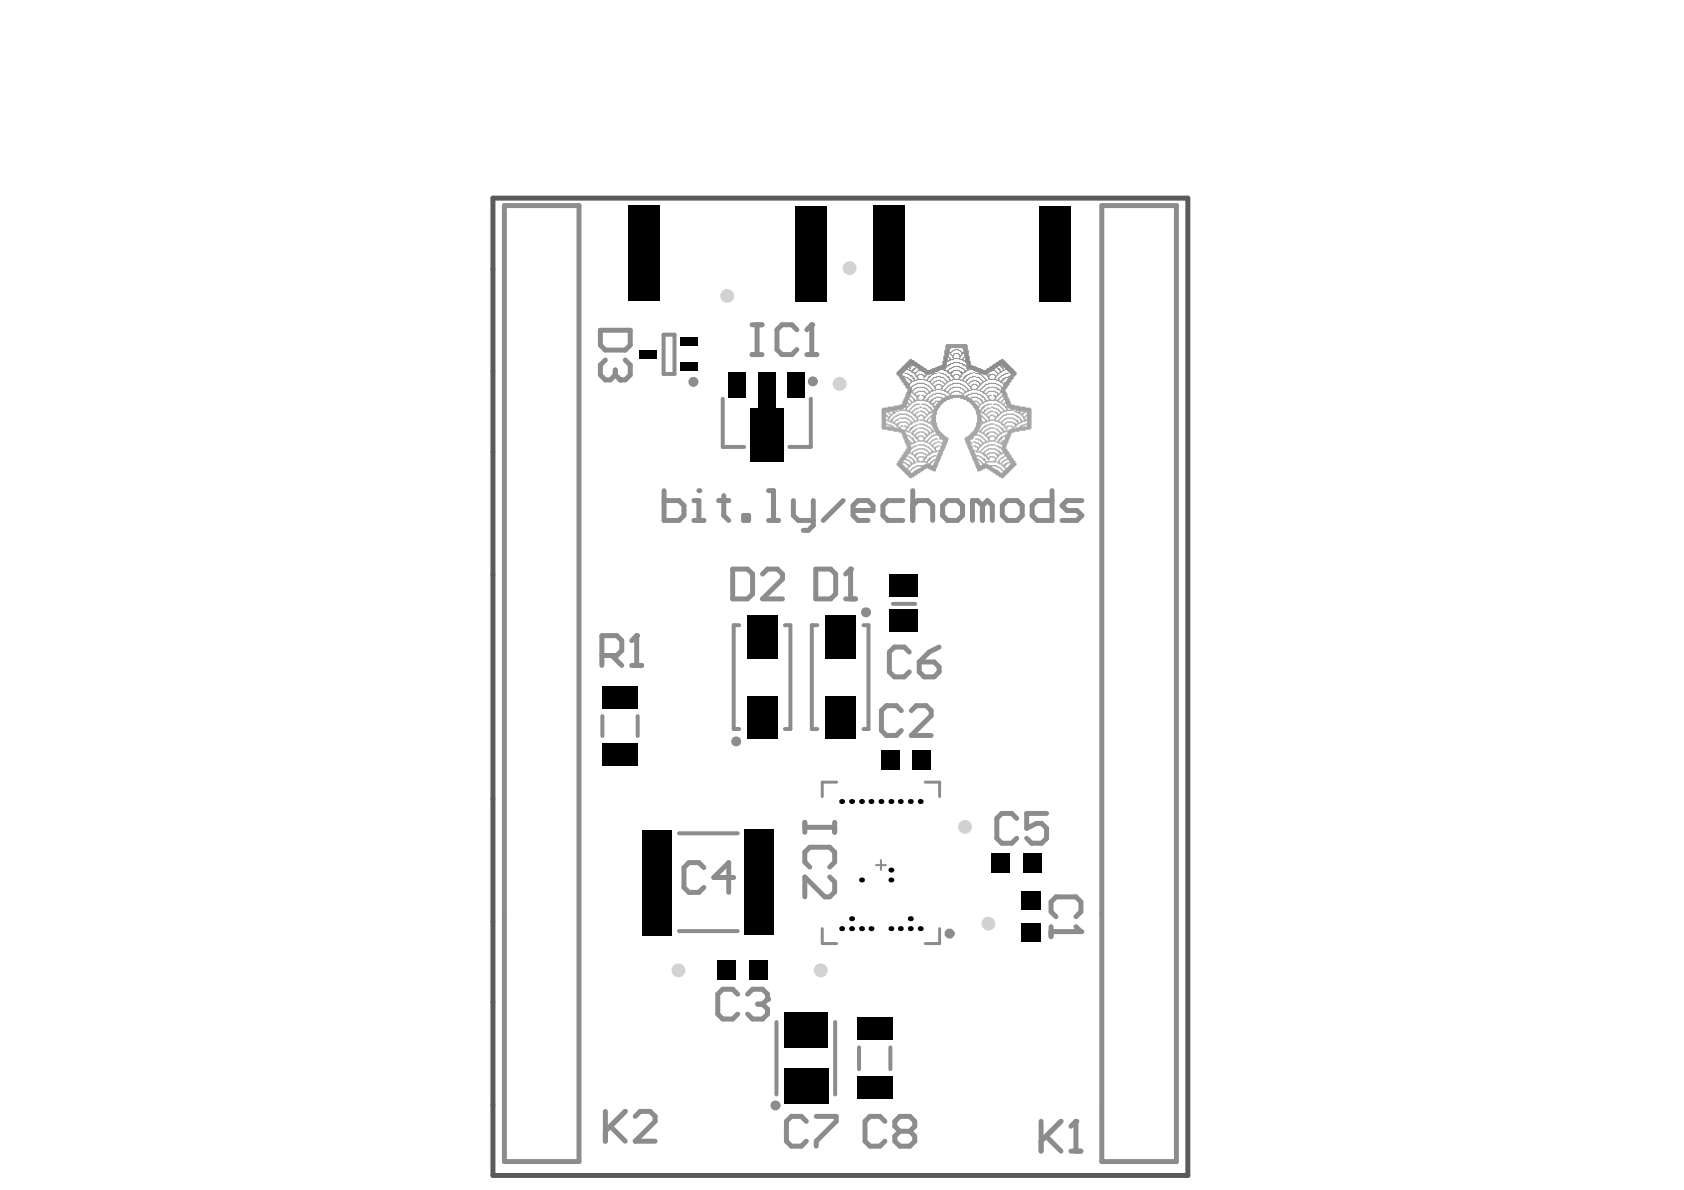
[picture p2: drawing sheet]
<svg xmlns="http://www.w3.org/2000/svg" width="297mm" height="210mm" viewBox="0 0 297 210" stroke-linecap="round" stroke-linejoin="round" font-family="sans-serif">
<path d="M87 34.9h122.5v172.4h-122.5z" fill="none" stroke="#5a5a5a" stroke-width=".88"/>
<g fill="#d2d2d2">
<circle cx="128.3" cy="52.2" r="1.23"/>
<circle cx="148.1" cy="67.7" r="1.23"/>
<circle cx="119.7" cy="171.2" r="1.23"/>
<circle cx="144.8" cy="171.2" r="1.23"/>
<circle cx="149.9" cy="47.3" r="1.23"/>
<circle cx="174.3" cy="162.9" r="1.23"/>
<circle cx="170.2" cy="145.8" r="1.23"/>
</g>
<g fill="none" stroke="#8c8c8c" stroke-width=".18">
<path d="M155.6 75.5h2.6M155.6 75.2h.7M155.6 75h.7M155.6 74.8h1M155.6 74.6h.7M155.6 74.5h.7M155.6 74.3h.7M155.6 74.1h.7M155.6 73.9h.7M155.6 73.8h.7M155.6 73.6h.7M155.6 73.4h.7"/>
<path d="M155.6 73.2h.8M155.6 73.1h.7M155.6 72.9h.7M155.6 72.7h.7M155.6 72.5h1.5M155.6 72.4h2.6M155.6 72.2h3.5M155.6 75.3h1.5M155.7 75.7h3.4M155.7 72h3.7M156.4 74.1h.2M156.4 73.4h.2"/>
<path d="M156.4 72.7h.4M156.6 75h.5M156.6 74.3h.7M156.6 73.9h.2M156.6 73.6h.4M156.6 75.9h2.8M156.6 71.8h3M156.8 73.8h.2M156.8 72.9h.2M157 73.4h.1M157 73.1h.1M157.1 75.2h.4"/>
<path d="M157.1 74.5h.4M157.1 74.1h.4M157.1 73.2h.2M157.3 73.9h.2M157.3 73.1h.2M157.3 72.5h.4M157.3 75.3h.4M157.5 74.6h.3M157.5 73.8h.2M157.5 72.9h.3M157.5 72.7h.5M157.7 74.5h.1"/>
<path d="M157.7 73.6h.1M157.7 76h2.4M157.7 71.7h2.2M157.8 74.8h.2M157.8 74.3h.2M157.8 73.4h.4M158 75h.4M158 74.1h.4M158.2 75.2h.2M158.2 74.8h.3M158.2 73.2h.3M158.2 72.5h.3"/>
<path d="M158.2 66h.9M158.2 65.9h1M158.2 65.7h1.2M158.4 74.6h.3M158.4 73.9h.1M158.4 66.2h.8M158.4 65.5h1.2M158.4 75.3h.1M158.5 75.5h.2M158.5 73.1h1.4M158.5 76.2h1.1M158.5 71.5h1.3"/>
<path d="M158.5 66.4h1.1M158.5 65.3h1.3M158.7 74.5h1.2M158.7 73.8h1.2M158.7 72.4h1.2M158.7 66.7h.9M158.7 66.6h.7M158.7 65.2h1.4M158.7 75.3h.2M158.9 75.2h.3M158.9 66.9h.9M158.9 65h1.2"/>
<path d="M159.1 76.6h.7M159.1 76.4h.7M159.1 71.3h.8M159.1 67.3h.8M159.1 67.1h.7M159.1 64.8h1.2M159.2 77.1h.7M159.2 76.9h.7M159.2 76.7h.9M159.2 71.1h1.1M159.2 71h.9M159.2 70.8h.9"/>
<path d="M159.2 67.4h.9M159.2 64.6h1.3M159.4 75.2h.4M159.4 79.9h1.3M159.4 77.4h.7M159.4 77.3h.7M159.4 70.6h.7M159.4 70.4h1.1M159.4 67.8h1.1M159.4 67.6h.9M159.4 64.5h1.3M159.6 79.7h.9"/>
<path d="M159.6 78h.7M159.6 77.8h.9M159.6 77.6h.7M159.6 75.9h.2M159.6 70.3h.7M159.6 70.1h.9M159.6 68h.9M159.6 66.6h.5M159.6 65.9h.5M159.6 64.3h2.6M159.8 79.5h.9M159.8 79.4h.9"/>
<path d="M159.8 78.3h.7M159.8 78.1h.7M159.8 75.7h.1M159.8 72.2h.1M159.8 72h.1M159.8 71.8h.3M159.8 69.9h.7M159.8 69.7h.9M159.8 69.5h.9M159.8 68.1h.7M159.8 64.1h2.1M159.8 75.3h.5"/>
<path d="M159.8 68.3h1M159.9 75.5h.2M159.9 74.6h.2M159.9 73.9h.4M159.9 73.2h.4M159.9 72.5h.6M159.9 79.2h.9M159.9 78.8h.8M159.9 78.7h.8M159.9 78.5h.8M159.9 69.4h.8M159.9 69.2h1.1"/>
<path d="M159.9 68.5h.9M159.9 63.9h1.8M160.1 75.2h.2M160.1 74.8h.2M160.1 79h.9M160.1 76.9h.4M160.1 76.2h.4M160.1 71.7h.2M160.1 69h.9M160.1 68.8h.7M160.1 68.7h.7M160.1 66.7h.2"/>
<path d="M160.1 66h.4M160.1 63.8h1.3M160.3 75h.2M160.3 74.1h.2M160.3 73.4h.4M160.3 72.4h.2M160.3 76h.2M160.3 71.5h.2M160.3 71.3h.4M160.3 66.9h.4M160.3 65.3h.4M160.3 65.2h.2"/>
<path d="M160.3 63.6h.9M160.5 74.8h.3M160.5 74.3h.2M160.5 72.7h.5M160.5 78h.2M160.5 77.1h.2M160.5 75.9h.2M160.5 75.7h.3M160.5 72.2h.2M160.5 70.6h.2M160.5 65h.2M160.5 67.6h.2"/>
<path d="M160.5 67.1h.3M160.5 66.2h.3M160.5 64.8h.2M160.5 63.4h.3M160.7 75.5h.3M160.7 74.6h.3M160.7 74.5h.1M160.7 73.6h.1M160.7 78.3h.3M160.7 78.1h.1M160.7 77.3h.3M160.7 76.4h.3"/>
<path d="M160.7 72h.1M160.7 71.1h.1M160.7 70.8h.1M160.7 69.9h.1M160.7 67.4h.1M160.7 67.3h.5M160.7 66.4h.3M160.7 65.5h.3M160.7 64.6h.1M160.8 73.8h.2M160.8 72.9h.2M160.8 79.9h.2"/>
<path d="M160.8 77.4h.4M160.8 76.6h.4M160.8 71.8h.2M160.8 71h.4M160.8 70.1h.2M160.8 68.1h.2M160.8 65.7h.4M160.8 65.3h.4M160.8 64.5h1.6M160.8 75.3h.4M161 74.5h.4M161 73.9h.2"/>
<path d="M161 73.1h.2M161 72.5h.2M161 79.7h.2M161 78.8h.4M161 78.1h.4M161 77.6h.2M161 76.7h.5M161 76.2h.2M161 76h.4M161 71.7h.2M161 70.3h.2M161 69.4h.2"/>
<path d="M161 68.8h.2M161 68h.4M161 66.7h.4M161 66.6h.2M161 65.2h.4M161.2 75.2h.3M161.2 74.1h.2M161.2 73.2h.3M161.2 72.4h.2M161.2 79.5h.3M161.2 78h.5M161.2 77.8h.2"/>
<path d="M161.2 71.5h.3M161.2 70.8h.3M161.2 70.6h2.1M161.2 70.4h.2M161.2 69.5h.3M161.2 68.7h.2M161.2 66.9h.2M161.2 65h.3M161.2 67.1h.5M161.2 65.9h.3M161.4 74.3h.5M161.4 73.4h.1"/>
<path d="M161.4 73.1h.1M161.4 78.7h.3M161.4 77.1h.3M161.4 76.9h.1M161.4 75.9h.1M161.4 72.2h.3M161.4 69.7h.1M161.4 69.4h.1M161.4 68.5h.3M161.4 67.8h.3M161.4 66h.1M161.4 65.7h.3"/>
<path d="M161.4 64.6h1.4M161.5 75h.4M161.5 73.6h.4M161.5 72.9h.2M161.5 79.4h.4M161.5 77.3h.4M161.5 76.6h.2M161.5 75.7h.4M161.5 71.3h.7M161.5 69.9h.6M161.5 69.2h.4M161.5 66.4h.4"/>
<path d="M161.5 66.2h.2M161.5 64.8h1.4M161.7 73.9h.2M161.7 73.8h.2M161.7 72.7h.4M161.7 77.4h.2M161.7 76.4h.4M161.7 72h.4M161.7 70.3h.2M161.7 70.1h.2M161.7 66.9h1.4M161.7 67.6h1.4"/>
<path d="M161.7 66.6h.2M161.7 65.5h.2M161.7 68.3h1.4M161.9 74.1h.2M161.9 73.4h.3M161.9 79.9h1M161.9 79.2h1.2M161.9 78.5h1.2M161.9 77.8h1.2M161.9 77.6h.2M161.9 77.1h.2M161.9 70.4h.2"/>
<path d="M161.9 69.7h.3M161.9 69h1.2M161.9 65h1.4M161.9 66.7h.2M161.9 66.2h.2M161.9 65.3h3.8M162.1 75.5h.8M162.1 74.8h.8M162.1 76.9h.7M162.1 76.2h.8M162.1 66h.7M162.1 65.2h1.4"/>
<path d="M162.2 74.1h.7M162.2 73.2h.6M162.2 72.5h.6M162.2 71.8h.4M162.6 71.3h.7M162.6 69.7h.3M162.6 65.5h2.8M162.8 73.4h.1M162.8 72.7h.3M162.8 77.1h.1M162.8 72h.5M162.8 70.4h.1"/>
<path d="M162.8 66.2h.3M162.9 75h.6M162.9 74.3h.7M162.9 73.9h.2M162.9 73.8h.2M162.9 73.6h.4M162.9 77.6h.2M162.9 77.4h.2M162.9 77.3h.4M162.9 76.4h.2M162.9 75.7h.4M162.9 70.3h.2"/>
<path d="M162.9 70.1h.4M162.9 69.9h.4M162.9 66.6h.2M162.9 66.4h.4M162.9 65.7h2M163.1 72.9h.2M163.1 79.4h.4M163.1 78.7h.4M163.1 78h.5M163.1 76.6h.4M163.1 69.2h.2M163.1 68.5h.4"/>
<path d="M163.1 67.8h.4M163.1 67.1h.5M163.1 65.9h1.4M163.3 73.4h.2M163.3 73.1h.2M163.3 77.1h.2M163.3 76.7h.5M163.3 75.9h.3M163.3 72.2h.2M163.3 71.5h.3M163.3 70.8h.5M163.3 69.7h.2"/>
<path d="M163.3 69.4h.2M163.3 66.2h.2M163.3 66h.7M163.5 75.2h.1M163.5 74.5h.3M163.5 74.1h.1M163.5 73.2h.1M163.5 72.4h.1M163.5 79.5h.1M163.5 78.8h.3M163.5 77.8h.1M163.5 76.9h.1"/>
<path d="M163.5 70.6h.1M163.5 70.4h.3M163.5 69.5h.1M163.5 68.7h.1M163.5 66.9h.1M163.5 68h.3M163.6 73.9h.2M163.6 73.1h.2M163.6 72.5h.2M163.6 79.7h.2M163.6 78.1h.2M163.6 77.6h.2"/>
<path d="M163.6 76h.2M163.6 71.7h.2M163.6 70.3h.2M163.6 69.4h.4M163.6 68.8h.2M163.6 67.3h.6M163.6 66.7h.2M163.6 75.3h.4M163.8 74.6h.4M163.8 73.8h.2M163.8 72.9h.4M163.8 72.7h.5"/>
<path d="M163.8 79.9h.2M163.8 79h.2M163.8 77.4h.2M163.8 76.6h.2M163.8 76.4h.5M163.8 76.2h.2M163.8 71.8h.4M163.8 71h.4M163.8 70.1h.2M163.8 69.2h.4M163.8 69h.2M163.8 68.1h.2"/>
<path d="M163.8 66.6h.2M163.8 66.4h.4M164 75.5h.2M164 74.5h.2M164 73.6h.2M164 79.2h.2M164 78.3h.2M164 78.1h.2M164 77.3h.2M164 72h.3M164 71.1h.3M164 70.8h.3"/>
<path d="M164 69.9h.3M164 67.4h.2M164 68.3h.2M164.2 74.8h.1M164.2 74.3h.8M164.2 73.4h.8M164.2 79.9h.3M164.2 79.4h.1M164.2 78.5h.1M164.2 78h.1M164.2 77.1h.1M164.2 75.7h.1"/>
<path d="M164.2 72.2h.1M164.2 71.3h.5M164.2 70.6h.3M164.2 69h.3M164.2 68.5h.1M164.2 67.6h.1M164.2 67.1h.1M164.2 66.2h.1M164.2 65.2h2.2M164.3 75h.9M164.3 74.6h.9M164.3 74.5h.7"/>
<path d="M164.3 74.1h.7M164.3 73.9h.7M164.3 73.8h.7M164.3 73.6h.7M164.3 73.2h.7M164.3 72.5h.9M164.3 72.4h.2M164.3 79.7h.9M164.3 79.5h.2M164.3 78.7h.2M164.3 77.8h.2M164.3 76.9h.4"/>
<path d="M164.3 76.2h.4M164.3 76h.2M164.3 75.9h.2M164.3 70.4h.4M164.3 69.7h.2M164.3 68.8h.7M164.3 68.7h.2M164.3 66.9h.2M164.3 67.8h.2M164.3 66h.4M164.5 75.2h.7M164.5 74.8h.7"/>
<path d="M164.5 73.1h.7M164.5 72.9h.7M164.5 72.7h.7M164.5 78.8h.2M164.5 78.5h.2M164.5 77.6h.4M164.5 71.7h.4M164.5 71.5h.2M164.5 71.1h.4M164.5 69.5h.5M164.5 65h2.3M164.5 68h.2"/>
<path d="M164.5 67.6h.2M164.5 66.7h.2M164.5 75.3h.9M164.7 75.5h.7M164.7 72.4h.7M164.7 79h.3M164.7 78.3h.2M164.7 76.7h1.7M164.7 76h1M164.7 75.7h.9M164.7 72.2h.7M164.7 71.8h1"/>
<path d="M164.7 70.3h.3M164.7 68.1h.3M164.7 67.4h.2M164.7 66.6h.5M164.7 65.9h.5M164.9 79.4h.1M164.9 79.2h.1M164.9 78.1h.3M164.9 77.4h.5M164.9 75.9h.7M164.9 72h.7M164.9 71h.1"/>
<path d="M164.9 68.5h.1M164.9 67.3h.3M164.9 68.3h.1M165 79.5h.2M165 78.8h.4M165 76.4h1.1M165 76.2h.9M165 71.7h.7M165 71.5h.9M165 70.8h1.8M165 70.1h1.1M165 69.4h1.1"/>
<path d="M165 68.7h1.1M165 68h.2M165 64.8h2M165.2 76.6h1.1M165.2 71.3h.9M165.2 67.8h.7M165.2 67.1h.7M165.2 66.4h.7M165.4 79.5h1M165.4 78.7h.3M165.4 78h.3M165.4 71.1h.9"/>
<path d="M165.4 64.6h1.4M165.6 79.9h.7M165.6 79.7h.7M165.6 76.9h1M165.6 71h.8M165.6 65.7h.1M165.7 79.4h.7M165.7 77.4h1.6M165.7 77.3h1.4M165.7 77.1h1.3M165.9 79.2h.7M165.9 79h.7"/>
<path d="M165.9 78.8h.9M165.9 78.1h1.1M165.9 70.6h1.1M165.9 68h.2M165.9 67.3h.4M165.9 66.6h.5M165.9 65.9h.5M165.9 64.5h1.1M166.1 78.7h.7M166.1 78.5h.7M166.1 70.4h1.4M166.1 70.3h1.9"/>
<path d="M166.1 69.5h.5M166.1 68.8h.7M166.1 68.5h.2M166.1 68.1h.3M166.1 68.3h.2M166.3 78.3h.7M166.3 78h.8M166.3 77.6h.8M166.3 67.4h.1M166.3 64.3h.7M166.3 64.1h.7M166.3 63.9h.7"/>
<path d="M166.3 63.8h1M166.4 77.8h.7M166.4 68h.2M166.4 67.6h.2M166.4 66.7h.2M166.4 66h.4M166.4 65.3h.6M166.4 63.6h.7M166.4 63.4h.7M166.4 63.2h.7M166.4 63.1h.7M166.4 62.9h.9"/>
<path d="M166.6 70.1h4.2M166.6 69.7h.2M166.6 69h.4M166.6 68.7h.2M166.6 66.9h.2M166.6 67.8h.2M166.6 65.2h.2M166.6 62.7h.7M166.6 62.5h.7M166.6 62.4h.7M166.6 62.2h1.2M166.6 62h.9"/>
<path d="M166.6 61.8h.9M166.8 69.9h3.9M166.8 68.5h.2M166.8 67.6h.2M166.8 67.1h.2M166.8 66.2h.2M166.8 61.7h.7M166.8 61.5h.9M166.8 61.1h3.9M166.8 61h3.9M166.8 61.3h3.9M167 69.2h.3"/>
<path d="M167 67.4h.1M167 67.3h.5M167 66.4h.3M167 65.5h.3M167 64.6h.1M167 60.8h3.5M167 68.3h.1M167.1 69h.2M167.1 68.1h.2M167.1 66.6h.4M167.1 65.7h.4M167.1 65.3h.2"/>
<path d="M167.1 64.5h.4M167.3 69.4h.2M167.3 68.8h.2M167.3 68h.4M167.3 66.7h.2M167.3 65.9h.5M167.3 65.2h.2M167.3 64.3h.4M167.3 63.6h.4M167.3 63.1h.2M167.5 69.7h2.5M167.5 69.5h.2"/>
<path d="M167.5 68.7h.2M167.5 66.9h.2M167.5 65h.3M167.5 67.1h.5M167.5 63.4h.7M167.5 63.2h.2M167.5 62.4h.2M167.7 69.4h.1M167.7 68.5h.3M167.7 67.8h.3M167.7 66.2h.3M167.7 66h.1"/>
<path d="M167.7 65.7h.3M167.7 64.1h.5M167.7 62.5h.1M167.8 69.2h.4M167.8 66.4h.4M167.8 65.5h.4M167.8 64.8h.4M167.8 62.7h.4M167.8 62h.2M168 66.9h1.4M168 67.6h1.4M168 66.6h.2"/>
<path d="M168 63.1h.2M168 62.9h.2M168 61.8h.4M168 68.3h1.4M168.2 69h1M168.2 66.7h.2M168.2 66.2h.2M168.2 65.3h1M168.2 64.6h1M168.2 63.9h1M168.2 63.2h1M168.2 62.5h.2"/>
<path d="M168.4 66h.7M168.4 62.4h.7M168.4 61.7h.7M169.1 66.7h.1M169.1 66.2h.1M169.1 62.5h.1M169.1 61.8h.3M169.2 69.2h.4M169.2 66.6h.2M169.2 66.4h.4M169.2 65.5h.4M169.2 64.8h.4"/>
<path d="M169.2 64.1h.6M169.2 63.4h.8M169.2 63.1h.2M169.2 62.9h.2M169.2 62.7h.4M169.4 70.3h2M169.4 68.5h.4M169.4 67.8h.4M169.4 67.1h.6M169.4 66.2h.2M169.4 65.7h.4M169.4 62h.2"/>
<path d="M169.6 69.4h.2M169.6 65h.4M169.6 66h.2M169.6 65.9h.4M169.6 62.5h.2M169.6 62.4h.4M169.6 62.2h1.2M169.8 69.5h.2M169.8 68.7h.2M169.8 66.9h.2M169.8 68h.3M169.8 64.3h.3"/>
<path d="M169.8 63.6h.3M169.8 63.2h.2M169.8 61.5h.9M170 70.4h1.4M170 69.4h.1M170 68.8h.1M170 67.3h.5M170 66.7h.1M170 66.6h.3M170 65.7h.3M170 65.2h.1M170 64.5h.3"/>
<path d="M170 63.1h.1M170 62h.8M170 61.8h.8M170 61.7h.7M170.1 77.4h1.4M170.1 69.2h.4M170.1 69h.2M170.1 68.1h.2M170.1 66.4h.4M170.1 65.5h.4M170.1 65.3h.2M170.1 63.8h1.1"/>
<path d="M170.1 62.9h.9M170.1 62.7h.7M170.1 62.5h.7M170.1 62.4h.7M170.3 78h.9M170.3 77.8h.7M170.3 77.6h.9M170.3 77.3h1.4M170.3 67.4h.2M170.3 66.2h.4M170.3 64.6h.2M170.3 63.9h.9"/>
<path d="M170.3 63.6h.7M170.3 63.4h.7M170.3 63.2h.7M170.3 63.1h.7M170.3 68.3h.2M170.5 78.3h.7M170.5 78.1h1M170.5 77.1h1.2M170.5 70.6h1M170.5 69.7h.3M170.5 69h.3M170.5 68.5h.2"/>
<path d="M170.5 66.9h.3M170.5 65h2.4M170.5 67.6h.2M170.5 67.1h.2M170.5 65.3h.3M170.5 64.8h1.9M170.5 64.5h1M170.5 64.3h.7M170.5 64.1h.7M170.7 78.8h.8M170.7 78.7h.7M170.7 78.5h.7"/>
<path d="M170.7 70.8h1.7M170.7 68.8h.7M170.7 68.7h.1M170.7 67.8h.1M170.7 66h.3M170.7 65.2h.1M170.7 64.6h1.4M170.8 79.2h.7M170.8 79h.7M170.8 76.9h1.1M170.8 69.5h.6M170.8 68h.2"/>
<path d="M170.8 67.6h.2M170.8 66.7h.2M171 79.5h1.1M171 79.4h.7M171 76.7h1.8M171 71h.9M171 68.1h.4M171 67.4h.2M171 66.6h.5M171 65.9h.5M171 65.2h2.3M171.2 79.9h.7"/>
<path d="M171.2 79.7h.7M171.2 76.6h1M171.2 71.1h.9M171.2 68.5h.2M171.2 67.3h.3M171.2 68.3h.2M171.4 76.4h1M171.4 71.3h.8M171.4 70.1h1M171.4 69.4h1M171.4 68.7h1M171.4 68h.1"/>
<path d="M171.5 76.2h.9M171.5 71.5h.9M171.5 67.8h.7M171.5 67.1h.7M171.5 66.4h.6M171.7 78.7h.4M171.7 78h.4M171.7 76h1.1M171.7 71.8h1.1M171.7 71.7h.7M171.7 65.7h.2M171.7 65.3h3.9"/>
<path d="M171.9 75.9h.7M171.9 75.7h.9M171.9 72h.7M172.1 75.5h.7M172.1 72.4h.7M172.1 78.8h.3M172.1 78.1h.5M172.1 77.4h.5M172.1 72.2h.7M172.1 65.9h.7M172.1 65.5h2.8M172.1 75.3h.8"/>
<path d="M172.2 75.2h.7M172.2 75h.9M172.2 74.8h.7M172.2 74.6h.9M172.2 73.1h.7M172.2 72.9h.7M172.2 72.7h.7M172.2 72.5h.9M172.2 79.7h.7M172.2 79.5h.2M172.2 68.5h.2M172.2 68h.2"/>
<path d="M172.2 67.3h.4M172.2 66.6h.6M172.4 74.5h.7M172.4 74.3h.9M172.4 74.1h.7M172.4 73.9h.7M172.4 73.8h.7M172.4 73.6h.7M172.4 73.4h.9M172.4 73.2h.7M172.4 79.4h.2M172.4 79.2h.2"/>
<path d="M172.4 79h.4M172.4 71h.2M172.4 70.3h.4M172.4 69.5h.5M172.4 68.8h.5M172.4 68.1h.4M172.4 68.3h.2M172.6 78.3h.2M172.6 77.6h.3M172.6 71.7h.2M172.6 71.1h.2M172.6 67.4h.2"/>
<path d="M172.6 65.7h1.9M172.8 78.8h.1M172.8 78.7h.3M172.8 78.5h.1M172.8 76.9h.3M172.8 76.2h.3M172.8 71.5h.1M172.8 71.3h.3M172.8 70.4h.3M172.8 68h.1M172.8 67.8h.3M172.8 67.6h.5"/>
<path d="M172.8 66.7h.1M172.8 66h.3M172.9 72.4h.2M172.9 79.9h.4M172.9 79.5h.2M172.9 77.8h.2M172.9 76h.2M172.9 75.9h.2M172.9 70.6h.4M172.9 69.7h.2M172.9 69h.4M172.9 68.7h.2"/>
<path d="M172.9 66.9h.2M172.9 65.9h1.4M173.1 74.8h.2M173.1 72.7h.5M173.1 79.4h.2M173.1 78.5h.2M173.1 78h.2M173.1 77.1h.2M173.1 76.4h.5M173.1 75.7h.2M173.1 72.2h.2M173.1 72h.4"/>
<path d="M173.1 71.1h.4M173.1 70.8h.2M173.1 69.9h.4M173.1 68.5h.2M173.1 67.1h.2M173.1 66.2h.2M173.3 75.5h.2M173.3 74.6h.3M173.3 74.5h.2M173.3 73.6h.2M173.3 72.9h.3M173.3 79.2h.2"/>
<path d="M173.3 78.3h.2M173.3 78.1h.5M173.3 77.3h.2M173.3 71.8h.3M173.3 71h.3M173.3 70.1h.3M173.3 69.2h.3M173.3 67.4h.2M173.3 67.3h.5M173.3 66.4h.2M173.3 68.3h.2M173.5 73.8h.1"/>
<path d="M173.5 79.9h.1M173.5 79h.1M173.5 77.4h.1M173.5 76.6h.1M173.5 76.2h.1M173.5 71.7h.3M173.5 69.4h.3M173.5 69h.1M173.5 68.1h.1M173.5 66.6h.1M173.5 66h.7M173.5 75.3h.3"/>
<path d="M173.6 75.2h.4M173.6 74.5h.4M173.6 73.9h.2M173.6 73.1h.2M173.6 72.5h.2M173.6 72.4h.4M173.6 79.7h.2M173.6 78.8h.4M173.6 77.6h.2M173.6 76.7h.6M173.6 76h.2M173.6 70.8h.6"/>
<path d="M173.6 70.4h.2M173.6 70.3h.2M173.6 68.8h.2M173.6 68h.2M173.6 66.7h.2M173.8 74.3h.7M173.8 74.1h.2M173.8 73.2h.2M173.8 79.5h.2M173.8 78h.5M173.8 77.8h.2M173.8 76.9h.2"/>
<path d="M173.8 75.9h.4M173.8 71.5h.4M173.8 70.6h.2M173.8 69.5h.2M173.8 68.7h.2M173.8 66.9h.2M173.8 67.8h.5M173.8 67.1h.4M174 75h.5M174 73.4h.2M174 73.1h.2M174 79.4h.3"/>
<path d="M174 78.7h.3M174 77.1h.2M174 76.6h.3M174 72.2h.2M174 69.7h.2M174 69.4h.2M174 68.5h.3M174 66.2h.2M174 65.2h1.4M174.2 73.6h.3M174.2 72.9h.1M174.2 77.3h.3"/>
<path d="M174.2 76.4h.3M174.2 75.7h.3M174.2 72h.5M174.2 71.3h.7M174.2 70.6h1.9M174.2 70.1h.1M174.2 69.9h.3M174.2 69.2h.1M174.2 65h1.4M174.2 66.4h.3M174.3 73.9h.2M174.3 73.8h.2"/>
<path d="M174.3 72.7h.4M174.3 79.2h1.3M174.3 78.5h1.3M174.3 77.8h1.3M174.3 77.6h.2M174.3 77.4h.2M174.3 77.1h.4M174.3 70.3h.2M174.3 69h1.3M174.3 66.9h1.4M174.3 67.6h1.4M174.3 66.7h.2"/>
<path d="M174.3 66.6h.2M174.3 66.2h.4M174.3 68.3h1.4M174.5 75.5h.9M174.5 74.8h.9M174.5 74.1h.7M174.5 73.4h.2M174.5 79.9h1.1M174.5 76.2h.9M174.5 70.4h.2M174.5 69.7h.4M174.5 66h.9"/>
<path d="M174.5 64.8h1.4M174.7 73.2h.5M174.7 72.5h.5M174.7 76.9h.7M174.7 64.6h1.4M174.9 71.8h.3M175 64.5h1.6M175.2 73.4h.4M175.2 72h.5M175.2 71.3h.7M175.2 69.7h.4M175.2 64.3h2.6"/>
<path d="M175.4 74.1h.2M175.4 73.9h.2M175.4 72.7h.3M175.4 77.6h.2M175.4 77.1h.2M175.4 76.4h.3M175.4 70.4h.2M175.4 69.9h.5M175.4 66.7h.2M175.4 66.2h.2M175.6 75h.3M175.6 74.3h.5"/>
<path d="M175.6 73.8h.1M175.6 73.6h.3M175.6 79.4h.3M175.6 77.4h.1M175.6 77.3h.3M175.6 75.7h.3M175.6 70.3h.1M175.6 70.1h.1M175.6 69.2h.3M175.6 66.6h.1M175.6 66.4h.1M175.6 65.5h.1"/>
<path d="M175.6 64.1h2.1M175.7 72.9h.2M175.7 78.7h.4M175.7 78h.4M175.7 77.1h.2M175.7 76.6h.2M175.7 72.2h.4M175.7 68.5h.4M175.7 67.8h.4M175.7 67.1h.6M175.7 66.2h.2M175.7 65.7h.2"/>
<path d="M175.7 63.9h1.8M175.9 75.2h.4M175.9 73.4h.2M175.9 73.2h.4M175.9 73.1h.2M175.9 79.5h.4M175.9 76.9h.2M175.9 76.7h.4M175.9 75.9h.2M175.9 71.5h.4M175.9 70.8h.4M175.9 69.7h.2"/>
<path d="M175.9 69.5h.4M175.9 69.4h.2M175.9 68.7h.4M175.9 65h.4M175.9 66h.2M175.9 65.9h.4M176.1 74.5h.3M176.1 74.1h.2M176.1 72.4h.2M176.1 79.7h.3M176.1 78.8h.3M176.1 78.1h.3"/>
<path d="M176.1 77.8h.2M176.1 77.6h.3M176.1 76h.2M176.1 70.4h.2M176.1 66.9h.2M176.1 68h.3M176.1 66.7h.2M176.1 65.2h.3M176.1 63.8h1.2M176.3 73.9h.1M176.3 73.1h.1M176.3 72.5h.1"/>
<path d="M176.3 79.9h.3M176.3 79h1M176.3 77.4h.3M176.3 76.6h.3M176.3 76.2h.1M176.3 71.7h.1M176.3 71h.3M176.3 70.3h.1M176.3 69.4h.1M176.3 68.8h.1M176.3 67.3h.5M176.3 66.6h.1"/>
<path d="M176.3 65.7h.3M176.3 65.3h.1M176.3 63.6h.8M176.3 75.3h.1M176.4 75.5h.4M176.4 74.6h.2M176.4 73.8h.2M176.4 72.9h.2M176.4 72.7h.6M176.4 78.3h.4M176.4 77.3h.4M176.4 76.4h.4"/>
<path d="M176.4 71.8h.2M176.4 70.1h.2M176.4 69.2h1.1M176.4 69h.9M176.4 68.1h.2M176.4 67.4h.4M176.4 66.4h.2M176.4 65.5h.4M176.4 64.6h.4M176.6 74.8h.4M176.6 74.5h.2M176.6 73.6h.2"/>
<path d="M176.6 79.2h.9M176.6 78.1h.2M176.6 78h.4M176.6 77.1h.4M176.6 75.7h.4M176.6 72h.2M176.6 71.1h.2M176.6 70.8h.2M176.6 69.9h.2M176.6 68.8h.7M176.6 68.7h.7M176.6 68.5h.9"/>
<path d="M176.6 67.1h.4M176.6 66.2h.4M176.6 64.8h.4M176.6 63.4h.4M176.6 68.3h1.1M176.8 75h.3M176.8 74.3h.2M176.8 73.4h.2M176.8 79.9h1.2M176.8 79.5h.9M176.8 79.4h.9M176.8 78.8h.7"/>
<path d="M176.8 78.7h.7M176.8 78.5h.7M176.8 77.8h1M176.8 76.2h.5M176.8 75.9h.2M176.8 72.2h.2M176.8 71.3h.3M176.8 70.6h.2M176.8 69.7h.9M176.8 69.5h.9M176.8 69.4h.7M176.8 66.9h.3"/>
<path d="M176.8 65h.2M176.8 67.6h.2M176.8 65.3h.3M176.8 64.5h1.2M177 74.1h.1M177 73.2h.5M177 72.5h.5M177 72.4h.1M177 79.7h.8M177 78.3h.7M177 78.1h.7M177 76.9h.3"/>
<path d="M177 76h.1M177 71.5h.1M177 70.4h1M177 70.1h.8M177 69.9h.7M177 68.1h.7M177 68h.8M177 67.8h1M177 66.7h.3M177 66h.3M177 65.2h.1M177 64.6h1.2"/>
<path d="M177.1 75.2h.2M177.1 74.8h.2M177.1 73.9h.4M177.1 78h.7M177.1 77.6h.7M177.1 71.7h.2M177.1 71.1h.2M177.1 70.3h.7M177.1 67.6h.9M177.1 67.4h1.1M177.1 64.8h1.3M177.1 75.3h.2"/>
<path d="M177.3 75.5h.2M177.3 74.6h.2M177.3 77.4h.7M177.3 77.3h.7M177.3 77.1h.9M177.3 76.7h.9M177.3 76h2.5M177.3 71.8h.4M177.3 71h.9M177.3 70.8h.9M177.3 70.6h.7M177.3 65h1.3"/>
<path d="M177.3 66.6h.5M177.3 65.9h.5M177.3 65.2h1.4M177.5 74.5h1.2M177.5 73.8h1.2M177.5 73.1h1.4M177.5 72.4h1.2M177.5 76.9h.7M177.5 75.7h.2M177.5 72.2h.2M177.5 72h.2M177.5 71.7h2.3"/>
<path d="M177.5 71.3h.9M177.5 71.1h.7M177.5 67.3h.9M177.5 75.3h.2M177.7 75.2h.3M177.7 76.6h.7M177.7 76.4h.7M177.7 71.5h1.2M177.7 66.9h.9M177.7 67.1h.7M177.7 65.3h1.2M177.8 76.2h1.1"/>
<path d="M177.8 71.8h3M177.8 66.7h.9M177.8 66.4h1.1M177.8 65.5h1.3M178 75.9h2.8M178 72h3.7M178 66.6h.7M178 65.7h1.3M178.2 75.2h.4M178.2 66.2h.9M178.2 65.9h1.1M178.4 75.7h3.3"/>
<path d="M178.4 72.2h3.5M178.4 66h.9M178.6 75.3h.1M178.7 75.5h.2M178.7 74.6h.4M178.7 73.9h.4M178.9 74.8h.4M178.9 73.2h.4M178.9 72.5h.4M178.9 75.3h.2M179.1 75.2h.2M179.1 75h.3"/>
<path d="M179.1 74.1h.3M179.3 75.5h2.6M179.3 74.3h.3M179.3 73.4h.3M179.3 72.7h.7M179.3 72.4h2.6M179.4 74.8h.2M179.4 74.5h.2M179.4 73.6h.4M179.6 74.6h.4M179.6 72.9h.4M179.8 73.8h.2"/>
<path d="M179.8 72.5h.3M179.8 75.3h.3M180 75.2h.3M180 74.5h.3M180 74.1h.1M180 73.9h.1M180 73.1h.1M180.1 74.3h.7M180.1 73.2h.2M180.3 75h.5M180.3 73.4h.2M180.3 73.1h.2"/>
<path d="M180.3 72.9h.4M180.3 72.5h1.6M180.3 75.3h1.6M180.5 73.8h.2M180.5 73.6h.3M180.7 74.1h1.2M180.7 73.9h.1M180.7 72.7h.3M180.8 74.8h1.1M180.8 73.4h.2M181 73.2h.9M181.2 75.2h.7"/>
<path d="M181.2 75h.7M181.2 74.6h.7M181.2 74.5h.7M181.2 74.3h.7M181.2 73.9h.7M181.2 73.8h.7M181.2 73.6h.7M181.2 73.4h.7M181.2 73.1h.7M181.2 72.9h.7M181.2 72.7h.7M158.2 82h1"/>
<path d="M158.2 81.8h.9M158.4 82.2h1M158.4 81.6h1.4M158.4 81.5h.8M158.5 81.3h.9M158.5 82.3h1.1M158.7 82.5h1.1M158.7 81.1h.9M158.7 80.9h1.1M158.9 82.7h1.2M158.9 80.8h.9M159.1 82.9h1"/>
<path d="M159.1 80.6h.8M159.1 80.4h1M159.2 83h1.1M159.2 80.2h.9M159.4 83.2h1.1M159.4 80.1h.9M159.6 83.4h1.1M159.8 83.6h2.1M159.8 81.8h.1M159.8 81.1h.3M159.9 83.7h1.8M159.9 82h.4"/>
<path d="M160.1 83.9h1.3M160.1 82.5h.2M160.1 82.2h.6M160.1 81.3h.4M160.3 84.1h.9M160.3 80.6h.2M160.3 82.3h.2M160.5 84.3h.3M160.5 83h.2M160.5 80.8h.3M160.5 81.5h.2M160.7 82.9h.1"/>
<path d="M160.7 82h.1M160.7 81.8h.5M160.7 81.6h.1M160.7 80.1h.3M160.8 82.7h.2M160.8 80.9h.2M161 83.4h1.2M161 82.5h.4M161 81.1h.2M161 80.2h.2M161.2 83.2h1.2M161.2 81.6h.3"/>
<path d="M161.2 81.5h.2M161.2 81.3h.2M161.2 80.4h.3M161.4 83h1.4M161.4 80.6h.1M161.4 80.2h.3M161.4 82.3h.3M161.5 80.8h.2M161.5 80.1h.4M161.7 82.9h1.2M161.7 82.2h3.7M161.7 81.5h1.6"/>
<path d="M161.7 81.1h.2M161.7 80.9h.2M161.9 80.8h.2M161.9 81.3h.2M162.1 82.7h1.2M162.1 80.6h.8M162.4 82.5h2.8M162.6 82.3h2.6M162.8 81.3h.1M162.9 80.8h.6M162.9 81.1h.2M162.9 80.9h.4"/>
<path d="M162.9 80.1h.4M163.1 82h1.1M163.3 81.6h.3M163.3 80.6h.2M163.3 80.2h.2M163.5 81.5h.1M163.5 80.4h.1M163.6 81.8h.6M163.6 81.3h.2M163.6 81.1h.4M163.6 80.2h.4M163.8 82.7h1.2"/>
<path d="M163.8 80.9h.4M163.8 80.1h.4M164 80.8h.3M164.2 82.9h.8M164.2 81.6h.1M164.2 81.5h.3M164.3 80.6h.4M164.5 83h.5M164.5 81.3h.2M164.7 82h.7M164.7 81.8h.7M164.7 81.1h1"/>
<path d="M164.7 80.4h.3M164.9 81.6h.7M164.9 81.5h.7M165 81.3h.7M165 80.9h.9M165.2 80.8h.7M165.2 80.6h.7M165.2 80.4h.9M165.4 80.2h.7M165.4 80.1h.9M171.2 80.1h.9M171.4 80.4h1.4"/>
<path d="M171.4 80.2h.7M171.5 80.8h.7M171.5 80.9h.9M171.5 80.6h.7M171.7 81.3h.7M171.7 81.1h1.1M171.9 81.6h.7M171.9 81.5h.7M172.1 82.2h3.6M172.1 82h.7M172.1 81.8h.7M172.2 82.5h2.8"/>
<path d="M172.2 82.3h2.7M172.4 82.7h1.2M172.4 83h.5M172.4 82.9h.9M172.8 81.3h.1M172.8 80.6h.3M172.9 81.5h.2M173.1 80.8h.2M173.1 81.6h.2M173.3 82h1M173.3 81.8h.5M173.3 80.9h.3"/>
<path d="M173.3 80.1h.3M173.5 81.1h.3M173.5 80.2h.3M173.6 81.3h.2M173.6 80.4h.4M173.8 81.6h.4M173.8 81.5h.2M174 80.8h.2M174 80.6h.2M174 80.2h.2M174.2 82.7h1.2M174.2 81.5h1.5"/>
<path d="M174.2 80.9h.3M174.2 80.1h.3M174.3 80.8h.2M174.3 81.1h.2M174.5 82.9h1.2M174.5 80.6h.9M174.7 83h1.4M175 83.2h1.3M175.2 83.4h1.2M175.4 80.8h.2M175.4 81.3h.2M175.6 83.6h2.1"/>
<path d="M175.6 81.1h.1M175.6 80.9h.1M175.6 80.1h.3M175.7 83.7h1.8M175.7 80.8h.2M175.7 80.2h.4M175.7 82.3h.4M175.9 81.6h.4M175.9 80.6h.2M175.9 80.4h.4M176.1 83.9h1.2M176.1 82.5h.3"/>
<path d="M176.1 81.5h.2M176.1 81.3h.2M176.3 84.1h.8M176.3 81.8h.3M176.3 81.1h.1M176.3 80.2h.1M176.4 82.7h.2M176.4 80.9h.2M176.4 80.1h.4M176.6 84.3h.4M176.6 82.9h.2M176.6 80.8h.4"/>
<path d="M176.6 82h.2M176.6 81.6h.2M176.8 83.4h1M176.8 83h.2M176.8 82.2h.5M176.8 81.5h.2M177 83.2h1M177 81.3h.3M177 80.6h.1M177 82.3h.1M177.1 83h1.1M177.1 82.5h.2"/>
<path d="M177.1 82h.4M177.1 80.4h1.3M177.1 80.1h.9M177.3 82.7h1.3M177.3 82.9h1.1M177.3 81.8h.4M177.3 81.1h.4M177.3 80.2h.9M177.5 80.6h.9M177.7 82.5h1M177.7 80.8h.9M177.7 81.6h1.4"/>
<path d="M177.7 80.9h1M177.8 81.1h.9M177.8 82.3h1.1M178 82.2h1.1M178 81.3h.9M178.2 82h1.1M178.2 81.5h.9M178.4 81.8h.9"/>
</g>
<path d="M154.5 152.6h1.8M155.4 151.7v1.8" fill="none" stroke="#8c8c8c" stroke-width=".35"/>
<g fill="none" stroke="#8c8c8c" stroke-width=".7">
<path d="M117 59h2v7h-2zM127.5 70.3v8.5h3.8M143 70.3v8.5h-3.8M130.4 110.3h-1v18.3h1M138.5 110.3h.9v18.3h-.9M144.2 110.3h-1v18.3h1M152.3 110.3h.9v18.3h-.9M157.5 106.5h3.9M106.3 126.3v3.5M112.5 126.3v3.5M119.8 147h10.3M119.8 164.2h10.3"/>
<path d="M137 180.3v12.8M147.3 180.3v12.8M151.5 184.7v3.9M157.1 184.7v3.9"/>
</g>
<path d="M147.6 138h-2.6v2.5M163.2 138h2.5v2.5M145 163.8v2.6h2.6M165.7 163.8v2.6h-2.5" fill="none" stroke="#8c8c8c" stroke-width=".53"/>
<path d="M89 36.3h13.1v168.6h-13.1zM194.3 36.3h13.2v168.6h-13.2zM183.6 197.8v5.2M189.8 197.8v5.2M183.6 201.3l3.5-3.5-2.6 2.6 2.6 2.6M188.9 203h1.8" fill="none" stroke="#8c8c8c" stroke-width=".88"/>
<circle cx="189.8" cy="197.8" r=".44" fill="#8c8c8c"/>
<g fill="none" stroke="#8c8c8c" stroke-width=".88">
<path d="M143.9 100.4h2.6l.9 .9v3.5l-.9 .8h-2.6zM149.2 105.6h1.7M150 100.4v5.2M160.4 115l-.9-.9h-1.7l-.9 .9v3.5l.9 .9h1.7l.9-.9M162.1 116.8h2.7l.9 .8v.9l-.9 .9h-1.8l-.9-.9zM165.7 114.1l-1.8 .9-1.8 1.8M159 125.3l-.9-.8h-1.7l-.9 .8v3.6l.9 .8h1.7l.9-.8M160.7 125.3l.9-.8h1.8l.8 .8v.9l-3.5 3.5h3.5M142 145.9h5.2M142 145.1v1.7M142.8 152.9l-.8-.8v-1.8l.8-.9h3.5l.9 .9v1.8l-.9 .8M146.3 154.7l.9 .9v1.7l-.9 .9h-.8l-3.5-3.5v3.5"/>
<path d="M147.2 145.1v1.7M142.2 197.8l-.9-.9h-1.7l-.9 .9v3.5l.9 .9h1.7l.9-.9M144 196.9h3.5v.9l-3.5 3.5v.9M189.8 197.8l-.9 .9"/>
</g>
<circle cx="150" cy="100.4" r=".44" fill="#8c8c8c"/>
<path d="M132.7 57.3h1.7M133.5 57.3v5.2M140.6 58.2l-.9-.9h-1.8l-.9 .9v3.5l.9 .8h1.8l.9-.8M143.2 57.3v5.2M132.7 62.5h1.7M142.3 62.5h1.8M129.2 100.4h2.7l.9 .9v3.5l-.9 .8h-2.7zM134.5 101.3l.9-.9h1.7l.9 .9v.8l-3.5 3.5h3.5M150 100.4l-.8 .9" fill="none" stroke="#8c8c8c" stroke-width=".88"/>
<circle cx="143.2" cy="57.3" r=".44" fill="#8c8c8c"/>
<path d="M143.2 57.3l-.9 .9M106.2 115.6h2.6l.9-.9v-1.7l-.9-.9h-2.6v5.3M107.9 115.6l1.8 1.8M111.4 117.4h1.8M112.3 112.1v5.3M106.8 196v5.3M107.7 198.7l2.6 2.6M110.3 196l-3.5 3.5M112 196.9l.9-.9h1.8l.9 .9v.9l-3.6 3.5h3.6" fill="none" stroke="#8c8c8c" stroke-width=".88"/>
<circle cx="112.3" cy="112.1" r=".44" fill="#8c8c8c"/>
<path d="M105.9 58.2h5.3v2.7l-.9 .9h-3.5l-.9-.9zM110.3 63.5l.9 .9v1.7l-.9 .9h-.9M112.3 112.1l-.9 .9" fill="none" stroke="#8c8c8c" stroke-width=".88"/>
<circle cx="109.4" cy="67" r=".44" fill="#8c8c8c"/>
<path d="M106.8 63.5l-.9 .9v1.7l.9 .9h.9l.8-.9M108.5 66.1l.9 .9M108.5 65.3v.8M185.4 163.5v1.7M185.4 164.3h5.3M186.3 161.7l-.9-.9v-1.7l.9-.9h3.5l.9 .9v1.7l-.9 .9" fill="none" stroke="#8c8c8c" stroke-width=".88"/>
<circle cx="190.7" cy="164.3" r=".44" fill="#8c8c8c"/>
<path d="M179.3 144.4l-.8-.9h-1.8l-.9 .9v3.5l.9 .8h1.8l.8-.8M184.6 143.5h-3.5v2.6l1.7-.9h.9l.9 .9v1.8l-.9 .8h-1.7l-.9-.8M130.1 175.4l-.9-.9h-1.7l-.9 .9v3.5l.9 .8h1.7l.9-.8M131.9 175.4l.9-.9h1.7l.9 .9v.8M189.8 163.5l.9 .8M156.1 197.8l-.9-.9h-1.7l-.9 .9v3.5l.9 .9h1.7l.9-.9M158.7 199.5l-.9-.8v-.9l.9-.9h1.8l.9 .9v.9l-.9 .8M158.7 199.5l-.9 .9v.9l.9 .9h1.8l.9-.9v-.9l-.9-.9M158.7 199.5h1.8" fill="none" stroke="#8c8c8c" stroke-width=".88"/>
<circle cx="135.4" cy="176.2" r=".44" fill="#8c8c8c"/>
<path d="M117.1 86.5v5.3h2.7l.8-.9v-1.7l-.8-.9h-2.7M122.4 91.8h1.8M122.4 88.3h.9v3.5M124.2 153l-.9-.8h-1.8l-.9 .8v3.5l.9 .9h1.8l.9-.9M129.4 154.8h-3.5l2.6-2.6v5.2M133.6 177.1h.9M134.5 177.1l.9 .9v.9l-.9 .8h-1.7l-.9-.8M135.4 176.2l-.9 .9" fill="none" stroke="#8c8c8c" stroke-width=".88"/>
<circle cx="123.3" cy="86.5" r=".44" fill="#8c8c8c"/>
<g fill="none" stroke="#8c8c8c" stroke-width=".88">
<path d="M126.8 88.3h1.7M127.7 87.4v3.5l.8 .9M131.2 90.9h.8v.9h-.8zM135.6 91.8h1.7M135.6 86.5h.8v5.3M139.9 88.3v2.6l.9 .9h2.7M143.5 88.3v4.4l-.9 .9h-.9M148.7 88.3l-3.5 3.5M150.5 90h3.5v-.8l-.9-.9h-1.7l-.9 .9v1.7l.9 .9h1.7M159.2 88.3h-2.6l-.9 .9v1.7l.9 .9h2.6M161 89.2l.9-.9h1.7l.9 .9v2.6M161 86.5v5.3"/>
<path d="M166.3 89.2l.8-.9h1.8l.9 .9v1.7l-.9 .9h-1.8l-.8-.9zM173.3 89.2l-.9-.9h-.9v3.5M173.3 89.2v2.6M173.3 89.2l.9-.9 .8 .9v2.6M176.8 89.2l.9-.9h1.7l.9 .9v1.7l-.9 .9h-1.7l-.9-.9zM185.6 86.5v5.3h-2.7l-.8-.9v-1.7l.8-.9h2.7M190.8 88.3h-2.6l-.9 .9 .9 .8h1.8l.8 .9-.8 .9h-2.7"/>
<circle cx="122.3" cy="67.4" r=".44"/>
<circle cx="143.4" cy="67.3" r=".44"/>
<circle cx="152.8" cy="108" r=".44"/>
<circle cx="129.9" cy="130.8" r=".44"/>
<circle cx="136.8" cy="195" r=".44"/>
</g>
<circle cx="167.5" cy="164.7" r=".35" fill="none" stroke="#8c8c8c" stroke-width="1.1"/>
<g fill="#000">
<circle cx="148.5" cy="141.4" r=".44"/>
<circle cx="150.2" cy="141.4" r=".44"/>
<circle cx="152" cy="141.4" r=".44"/>
<circle cx="152" cy="155.2" r=".44"/>
<circle cx="153.6" cy="141.4" r=".44"/>
<circle cx="155.4" cy="141.4" r=".44"/>
<circle cx="157.1" cy="155.2" r=".44"/>
<circle cx="157.1" cy="141.4" r=".44"/>
<circle cx="157.1" cy="153.5" r=".44"/>
<circle cx="158.8" cy="141.4" r=".44"/>
<circle cx="160.6" cy="141.4" r=".44"/>
<circle cx="162.3" cy="141.4" r=".44"/>
<circle cx="148.5" cy="163.8" r=".44"/>
<circle cx="150.2" cy="162.1" r=".44"/>
<circle cx="150.2" cy="163.8" r=".44"/>
<circle cx="152" cy="163.8" r=".44"/>
<circle cx="153.6" cy="163.8" r=".44"/>
<circle cx="157.1" cy="163.8" r=".44"/>
<circle cx="158.8" cy="163.8" r=".44"/>
<circle cx="160.6" cy="163.8" r=".44"/>
<circle cx="160.6" cy="162.1" r=".44"/>
<circle cx="162.3" cy="163.8" r=".44"/>
</g>
<g fill="#000">
<path d="M110.9 36.2h5.5v16.9h-5.5z" fill-rule="evenodd"/>
<path d="M140.2 36.3h5.5v16.9h-5.5z" fill-rule="evenodd"/>
<path d="M154.1 36.2h5.5v16.9h-5.5z" fill-rule="evenodd"/>
<path d="M183.4 36.3h5.5v16.9h-5.5z" fill-rule="evenodd"/>
<path d="M112.7 61.8h3.1v1.5h-3.1z" fill-rule="evenodd"/>
<path d="M120 63.9h3.2v1.5h-3.2z" fill-rule="evenodd"/>
<path d="M120 59.5h3.2v1.6h-3.2z" fill-rule="evenodd"/>
<path d="M128.5 65.6h3.1v4.5h-3.1z" fill-rule="evenodd"/>
<path d="M132.3 72.1h5.9v9.4h-5.9z" fill-rule="evenodd"/>
<path d="M133.7 65.6h3.1v6.5h-3.1z" fill-rule="evenodd"/>
<path d="M138.9 65.6h3.1v4.5h-3.1z" fill-rule="evenodd"/>
<path d="M131.8 108.6h5.3v7.6h-5.3z" fill-rule="evenodd"/>
<path d="M145.6 108.5h5.3v7.7h-5.3z" fill-rule="evenodd"/>
<path d="M156.9 107.6h5v3.9h-5z" fill-rule="evenodd"/>
<path d="M156.9 101.3h5v4h-5z" fill-rule="evenodd"/>
<path d="M106.2 121.1h6.2v3.9h-6.2z" fill-rule="evenodd"/>
<path d="M106.2 131h6.2v4h-6.2z" fill-rule="evenodd"/>
<path d="M131.8 122.7h5.3v7.6h-5.3z" fill-rule="evenodd"/>
<path d="M145.6 122.7h5.3v7.6h-5.3z" fill-rule="evenodd"/>
<path d="M155.4 132.3h3.3v3.5h-3.3z" fill-rule="evenodd"/>
<path d="M160.9 132.3h3.3v3.5h-3.3z" fill-rule="evenodd"/>
<path d="M113.4 146.4h5.1v18.6h-5.1z" fill-rule="evenodd"/>
<path d="M131.3 146.4h5.2v18.5h-5.2z" fill-rule="evenodd"/>
<path d="M174.9 150.5h3.3v3.4h-3.3z" fill-rule="evenodd"/>
<path d="M180.4 150.5h3.3v3.4h-3.3z" fill-rule="evenodd"/>
<path d="M180.1 157.2h3.5v3.4h-3.5z" fill-rule="evenodd"/>
<path d="M126.5 169.4h3.4v3.5h-3.4z" fill-rule="evenodd"/>
<path d="M132 169.4h3.4v3.5h-3.4z" fill-rule="evenodd"/>
<path d="M151.2 179.5h6.2v4h-6.2z" fill-rule="evenodd"/>
<path d="M180.1 162.8h3.5v3.3h-3.5z" fill-rule="evenodd"/>
<path d="M138.3 178.5h7.7v6.2h-7.7z" fill-rule="evenodd"/>
<path d="M138.3 188.5h7.8v6.2h-7.8z" fill-rule="evenodd"/>
<path d="M151.2 189.9h6.2v3.9h-6.2z" fill-rule="evenodd"/>
</g>
</svg>
